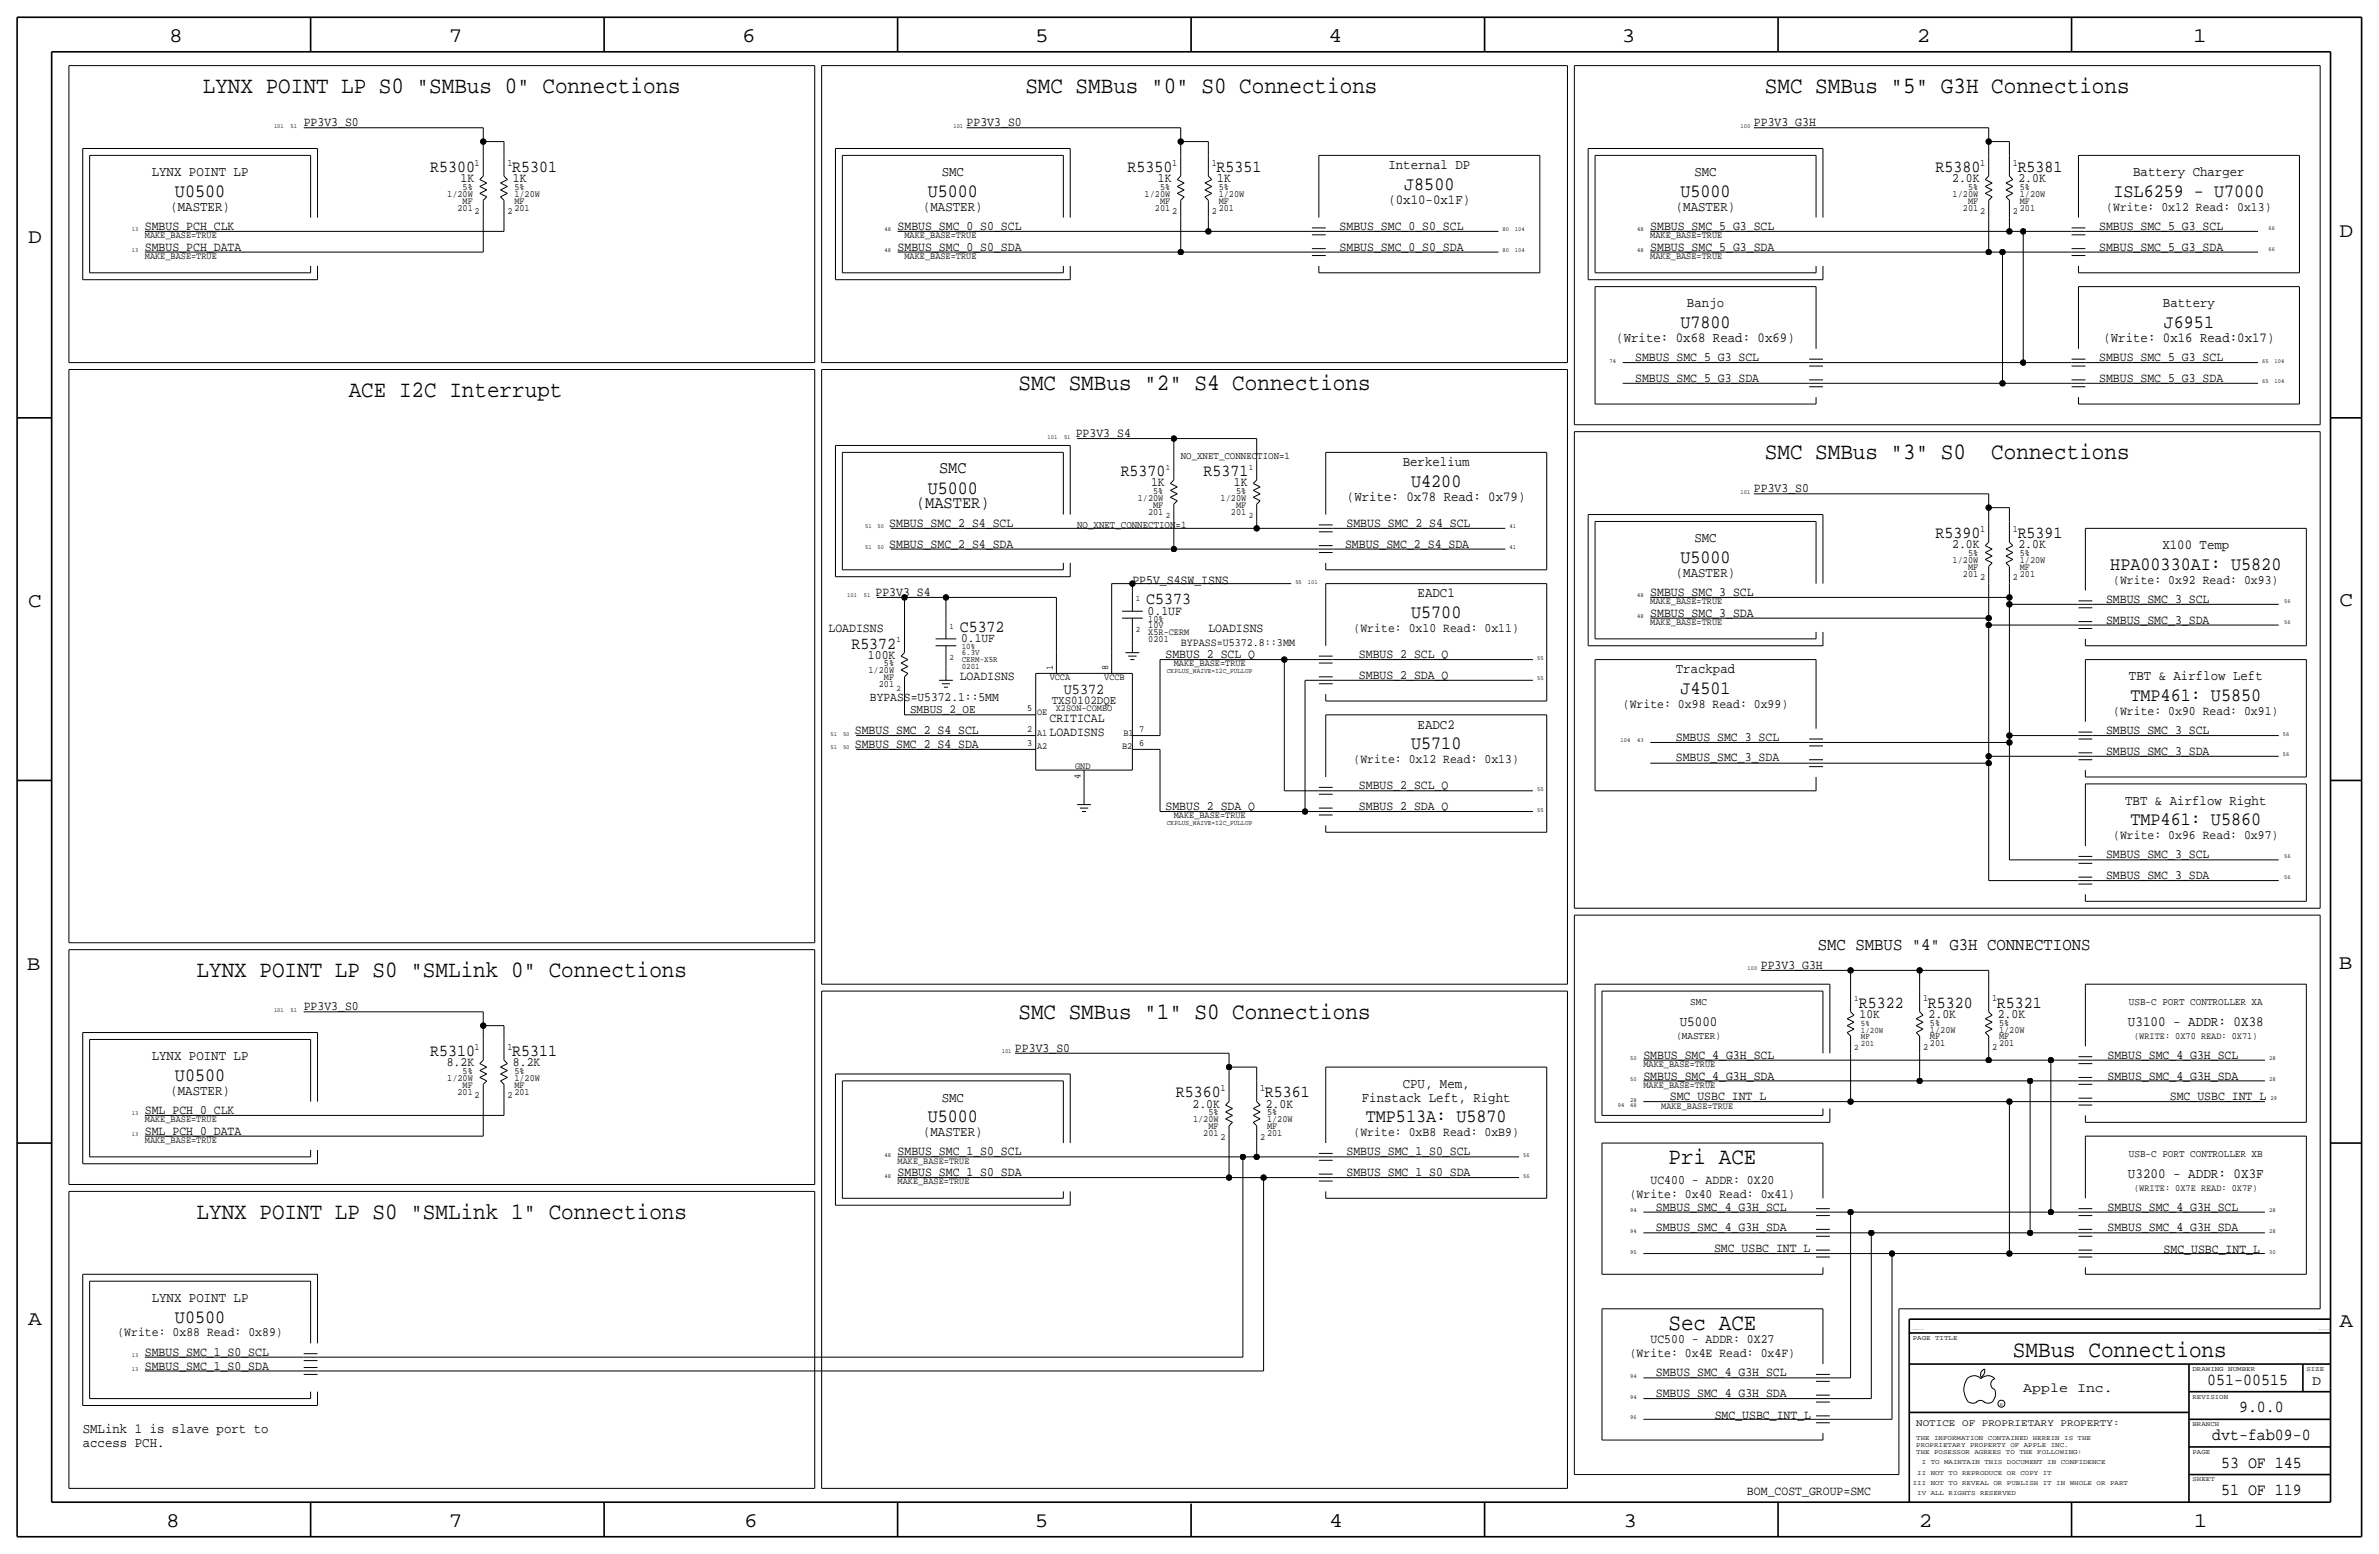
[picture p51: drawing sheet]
<svg xmlns="http://www.w3.org/2000/svg" width="875mm" height="572mm" viewBox="0 0 875 572" stroke-linecap="round" stroke-linejoin="round" font-family="sans-serif">
<defs><g id="words">
<g font-size="8.6">
<text x="74.6" y="34.3">LYNX POINT LP S0 &quot;SMBus 0&quot; Connections</text>
<text x="377.1" y="34.3">SMC SMBus &quot;0&quot; S0 Connections</text>
<text x="649.1" y="34.3">SMC SMBus &quot;5&quot; G3H Connections</text>
<text x="374.6" y="143.5">SMC SMBus &quot;2&quot; S4 Connections</text>
<text x="128.3" y="146.1">ACE I2C Interrupt</text>
<text x="649.1" y="168.9">SMC SMBus &quot;3&quot; S0</text>
<text x="732.4" y="168.9">Connections</text>
<text x="72.3" y="359.4">LYNX POINT LP S0 &quot;SMLink 0&quot; Connections</text>
<text x="374.6" y="374.7">SMC SMBus &quot;1&quot; S0 Connections</text>
<text x="613.7" y="428">Pri ACE</text>
<text x="72.3" y="448.3">LYNX POINT LP S0 &quot;SMLink 1&quot; Connections</text>
<text x="613.7" y="489">Sec ACE</text>
<text x="740.4" y="499.1">SMBus Connections</text>
</g>
<g font-size="7.6">
<text x="62.2" y="15.5">8</text>
<text x="165" y="15.5">7</text>
<text x="273" y="15.5">6</text>
<text x="380.7" y="15.5">5</text>
<text x="488.6" y="15.5">4</text>
<text x="596.6" y="15.5">3</text>
<text x="705.1" y="15.5">2</text>
<text x="806.7" y="15.5">1</text>
<text x="10.4" y="89.4">D</text>
<text x="860.5" y="87.1">D</text>
<text x="10.4" y="223.3">C</text>
<text x="860.5" y="222.8">C</text>
<text x="9.8" y="356.6">B</text>
<text x="860.2" y="356.4">B</text>
<text x="10.4" y="487.4">A</text>
<text x="860.5" y="488.2">A</text>
<text x="61.2" y="561.6">8</text>
<text x="165" y="561.6">7</text>
<text x="273.8" y="561.6">6</text>
<text x="380.7" y="561.6">5</text>
<text x="488.9" y="561.6">4</text>
<text x="597.1" y="561.6">3</text>
<text x="705.8" y="561.6">2</text>
<text x="806.9" y="561.6">1</text>
</g>
<g font-size="6.9">
<text x="516.5" y="69.9">J8500</text>
<text x="64.4" y="72.4">U0500</text>
<text x="341.2" y="72.4">U5000</text>
<text x="618.1" y="72.4">U5000</text>
<text x="777.4" y="72.4">ISL6259 - U7000</text>
<text x="618.1" y="120.7">U7800</text>
<text x="795.9" y="120.7">J6951</text>
<text x="519" y="179.1">U4200</text>
<text x="341.2" y="181.6">U5000</text>
<text x="618.1" y="207">U5000</text>
<text x="776.2" y="209.6">HPA00330AI: U5820</text>
<text x="519" y="227.3">U5700</text>
<text x="618.1" y="255.3">J4501</text>
<text x="783.6" y="257.8">TMP461: U5850</text>
<text x="519" y="275.6">U5710</text>
<text x="783.6" y="303.5">TMP461: U5860</text>
<text x="64.4" y="397.5">U0500</text>
<text x="341.2" y="412.8">U5000</text>
<text x="502.4" y="412.8">TMP513A: U5870</text>
<text x="64.4" y="486.4">U0500</text>
</g>
<text font-size="6.5" x="668.6" y="349.2">SMC SMBUS &quot;4&quot; G3H CONNECTIONS</text>
<g font-size="6.3">
<text x="345.4" y="174">SMC</text>
<text x="337" y="186.7">(MASTER)</text>
</g>
<g font-size="6.2">
<text x="158.2" y="63.2">R5300</text>
<text x="188.4" y="63.2">R5301</text>
<text x="414.7" y="63.2">R5350</text>
<text x="447.5" y="63.2">R5351</text>
<text x="711.9" y="63.2">R5380</text>
<text x="742.1" y="63.2">R5381</text>
<text x="412.2" y="175">R5370</text>
<text x="442.7" y="175">R5371</text>
<text x="711.9" y="197.9">R5390</text>
<text x="742.1" y="197.9">R5391</text>
<text x="421.6" y="222.3">C5373</text>
<text x="353" y="232.4">C5372</text>
<text x="313.1" y="238.5">R5372</text>
<text x="683.7" y="370.6">R5322</text>
<text x="709.1" y="370.6">R5320</text>
<text x="734.5" y="370.6">R5321</text>
<text x="158.2" y="388.4">R5310</text>
<text x="188.4" y="388.4">R5311</text>
<text x="432.5" y="403.6">R5360</text>
<text x="465.3" y="403.6">R5361</text>
<text x="811.9" y="509.3">051-00515</text>
<text x="823.6" y="519.4">9.0.0</text>
<text x="813.7" y="529.6">dvt-fab09-0</text>
<text x="817" y="539.8">53 OF 145</text>
<text x="817" y="549.9">51 OF 119</text>
</g>
<text font-size="5.6" x="391.3" y="255.3">U5372</text>
<g font-size="5.2">
<text x="617.8" y="377.2">U5000</text>
<text x="782.7" y="377.2">U3100 - ADDR: 0X38</text>
<text x="782.7" y="433.1">U3200 - ADDR: 0X3F</text>
</g>
<g font-size="5.1">
<text x="55.8" y="64.8">LYNX POINT LP</text>
<text x="346.4" y="64.8">SMC</text>
<text x="510.7" y="62.2">Internal DP</text>
<text x="623.2" y="64.8">SMC</text>
<text x="784.6" y="64.8">Battery Charger</text>
<text x="62.7" y="77.5">(MASTER)</text>
<text x="339.5" y="77.5">(MASTER)</text>
<text x="510.7" y="74.9">(0x10-0x1F)</text>
<text x="616.4" y="77.5">(MASTER)</text>
<text x="620.5" y="113">Banjo</text>
<text x="795.6" y="113">Battery</text>
<text x="594.5" y="125.7">(Write: 0x68 Read: 0x69)</text>
<text x="773.7" y="125.7">(Write: 0x16 Read:0x17)</text>
<text x="516" y="171.4">Berkelium</text>
<text x="495.4" y="184.2">(Write: 0x78 Read: 0x79)</text>
<text x="623.2" y="199.4">SMC</text>
<text x="795.4" y="201.9">X100 Temp</text>
<text x="616.4" y="212.1">(MASTER)</text>
<text x="521.4" y="219.7">EADC1</text>
<text x="616.4" y="247.7">Trackpad</text>
<text x="783" y="250.2">TBT &amp; Airflow Left</text>
<text x="521.4" y="268">EADC2</text>
<text x="781.7" y="295.9">TBT &amp; Airflow Right</text>
<text x="55.8" y="389.9">LYNX POINT LP</text>
<text x="516" y="400">CPU, Mem,</text>
<text x="62.7" y="402.6">(MASTER)</text>
<text x="346.4" y="405.1">SMC</text>
<text x="500.9" y="405.1">Finstack Left, Right</text>
<text x="339.5" y="417.8">(MASTER)</text>
<text x="55.8" y="478.8">LYNX POINT LP</text>
<text x="30.4" y="527">SMLink 1 is slave port to</text>
<text x="30.4" y="532.1">access PCH.</text>
</g>
<g font-size="5">
<text x="850.5" y="509.3">D</text>
<text x="744.2" y="511.8">Apple Inc.</text>
</g>
<g font-size="4.7">
<text x="111.7" y="46.5">PP3V3_S0</text>
<text x="355.5" y="46.5">PP3V3_S0</text>
<text x="645.1" y="46.5">PP3V3_G3H</text>
<text x="169.4" y="67.1">1K</text>
<text x="188.7" y="67.1">1K</text>
<text x="425.9" y="67.1">1K</text>
<text x="447.8" y="67.1">1K</text>
<text x="718" y="67.1">2.0K</text>
<text x="742.4" y="67.1">2.0K</text>
<text x="774.7" y="77.5">(Write: 0x12 Read: 0x13)</text>
<text x="53.3" y="84.6">SMBUS_PCH_CLK</text>
<text x="330.1" y="84.6">SMBUS_SMC_0_S0_SCL</text>
<text x="492.7" y="84.6">SMBUS_SMC_0_S0_SCL</text>
<text x="607" y="84.6">SMBUS_SMC_5_G3_SCL</text>
<text x="772.1" y="84.6">SMBUS_SMC_5_G3_SCL</text>
<text x="53.3" y="92.2">SMBUS_PCH_DATA</text>
<text x="330.1" y="92.2">SMBUS_SMC_0_S0_SDA</text>
<text x="492.7" y="92.2">SMBUS_SMC_0_S0_SDA</text>
<text x="607" y="92.2">SMBUS_SMC_5_G3_SDA</text>
<text x="772.1" y="92.2">SMBUS_SMC_5_G3_SDA</text>
<text x="601.4" y="132.8">SMBUS_SMC_5_G3_SCL</text>
<text x="772.1" y="132.8">SMBUS_SMC_5_G3_SCL</text>
<text x="601.4" y="140.5">SMBUS_SMC_5_G3_SDA</text>
<text x="772.1" y="140.5">SMBUS_SMC_5_G3_SDA</text>
<text x="395.7" y="160.8">PP3V3_S4</text>
<text x="423.4" y="178.8">1K</text>
<text x="453.9" y="178.8">1K</text>
<text x="645.1" y="181.1">PP3V3_S0</text>
<text x="327.1" y="193.8">SMBUS_SMC_2_S4_SCL</text>
<text x="495.2" y="193.8">SMBUS_SMC_2_S4_SCL</text>
<text x="327.1" y="201.4">SMBUS_SMC_2_S4_SDA</text>
<text x="494.7" y="201.4">SMBUS_SMC_2_S4_SDA</text>
<text x="718" y="201.7">2.0K</text>
<text x="742.4" y="201.7">2.0K</text>
<text x="416.5" y="214.6">PP5V_S4SW_ISNS</text>
<text x="777.3" y="214.6">(Write: 0x92 Read: 0x93)</text>
<text x="322" y="219.2">PP3V3_S4</text>
<text x="607" y="219.2">SMBUS_SMC_3_SCL</text>
<text x="774.6" y="221.7">SMBUS_SMC_3_SCL</text>
<text x="422.1" y="226.1">0.1UF</text>
<text x="607" y="226.8">SMBUS_SMC_3_SDA</text>
<text x="304.7" y="232.4">LOADISNS</text>
<text x="444.4" y="232.4">LOADISNS</text>
<text x="497.9" y="232.4">(Write: 0x10 Read: 0x11)</text>
<text x="774.6" y="229.4">SMBUS_SMC_3_SDA</text>
<text x="353.5" y="236.2">0.1UF</text>
<text x="319.2" y="242.3">100K</text>
<text x="428.7" y="242.1">SMBUS_2_SCL_Q</text>
<text x="499.8" y="242.1">SMBUS_2_SCL_Q</text>
<text x="353" y="250.2">LOADISNS</text>
<text x="499.8" y="249.7">SMBUS_2_SDA_Q</text>
<text x="320" y="257.8">BYPASS=U5372.1::5MM</text>
<text x="596.9" y="260.4">(Write: 0x98 Read: 0x99)</text>
<text x="777.3" y="262.9">(Write: 0x90 Read: 0x91)</text>
<text x="386" y="265.4">CRITICAL</text>
<text x="314.4" y="275.1">SMBUS_SMC_2_S4_SDA</text>
<text x="314.4" y="270">SMBUS_SMC_2_S4_SCL</text>
<text x="386" y="270.5">LOADISNS</text>
<text x="616.4" y="272.5">SMBUS_SMC_3_SCL</text>
<text x="774.6" y="270">SMBUS_SMC_3_SCL</text>
<text x="497.9" y="280.7">(Write: 0x12 Read: 0x13)</text>
<text x="616.4" y="279.9">SMBUS_SMC_3_SDA</text>
<text x="774.6" y="277.6">SMBUS_SMC_3_SDA</text>
<text x="499.8" y="290.3">SMBUS_2_SCL_Q</text>
<text x="428.7" y="297.9">SMBUS_2_SDA_Q</text>
<text x="499.8" y="297.9">SMBUS_2_SDA_Q</text>
<text x="777.3" y="308.6">(Write: 0x96 Read: 0x97)</text>
<text x="774.6" y="315.7">SMBUS_SMC_3_SCL</text>
<text x="774.6" y="323.3">SMBUS_SMC_3_SDA</text>
<text x="647.6" y="356.4">PP3V3_G3H</text>
<text x="111.7" y="371.6">PP3V3_S0</text>
<text x="684" y="374.4">10K</text>
<text x="709.4" y="374.4">2.0K</text>
<text x="734.8" y="374.4">2.0K</text>
<text x="373.3" y="386.8">PP3V3_S0</text>
<text x="604.5" y="389.4">SMBUS_SMC_4_G3H_SCL</text>
<text x="775.2" y="389.4">SMBUS_SMC_4_G3H_SCL</text>
<text x="164.3" y="392.2">8.2K</text>
<text x="188.7" y="392.2">8.2K</text>
<text x="604.5" y="397">SMBUS_SMC_4_G3H_SDA</text>
<text x="775.2" y="397">SMBUS_SMC_4_G3H_SDA</text>
<text x="438.6" y="407.4">2.0K</text>
<text x="465.5" y="407.4">2.0K</text>
<text x="614.2" y="404.6">SMC_USBC_INT_L</text>
<text x="798.1" y="404.6">SMC_USBC_INT_L</text>
<text x="53.3" y="409.7">SML_PCH_0_CLK</text>
<text x="53.3" y="417.3">SML_PCH_0_DATA</text>
<text x="497.9" y="417.8">(Write: 0xB8 Read: 0xB9)</text>
<text x="330.1" y="424.9">SMBUS_SMC_1_S0_SCL</text>
<text x="495.2" y="424.9">SMBUS_SMC_1_S0_SCL</text>
<text x="330.1" y="432.6">SMBUS_SMC_1_S0_SDA</text>
<text x="495.2" y="432.6">SMBUS_SMC_1_S0_SDA</text>
<text x="607.1" y="435.6">UC400 - ADDR: 0X20</text>
<text x="599.5" y="440.7">(Write: 0x40 Read: 0x41)</text>
<text x="609" y="445.3">SMBUS_SMC_4_G3H_SCL</text>
<text x="775.2" y="445.3">SMBUS_SMC_4_G3H_SCL</text>
<text x="609" y="452.9">SMBUS_SMC_4_G3H_SDA</text>
<text x="775.2" y="452.9">SMBUS_SMC_4_G3H_SDA</text>
<text x="630.5" y="460.5">SMC_USBC_INT_L</text>
<text x="795.8" y="460.8">SMC_USBC_INT_L</text>
<text x="43.2" y="491.5">(Write: 0x88 Read: 0x89)</text>
<text x="607.1" y="494">UC500 - ADDR: 0X27</text>
<text x="53.3" y="498.6">SMBUS_SMC_1_S0_SCL</text>
<text x="53.3" y="503.7">SMBUS_SMC_1_S0_SDA</text>
<text x="599.5" y="499.1">(Write: 0x4E Read: 0x4F)</text>
<text x="609" y="506.2">SMBUS_SMC_4_G3H_SCL</text>
<text x="609" y="513.8">SMBUS_SMC_4_G3H_SDA</text>
<text x="630.7" y="521.7">SMC_USBC_INT_L</text>
<text x="642.6" y="549.9">BOM_COST_GROUP=SMC</text>
</g>
<text font-size="4.5" x="334.7" y="262.4">SMBUS_2_OE</text>
<text font-size="4.4" x="386.9" y="259.1">TXS0102DQE</text>
<text font-size="4.1" x="434.3" y="237.5">BYPASS=U5372.8::3MM</text>
<g font-size="3.8">
<text x="434.3" y="168.9">NO_XNET_CONNECTION=1</text>
<text x="396.2" y="194.3">NO_XNET_CONNECTION=1</text>
<text x="621.7" y="369.6">SMC</text>
<text x="783" y="369.6">USB-C PORT CONTROLLER XA</text>
<text x="616.6" y="382.3">(MASTER)</text>
<text x="783" y="425.5">USB-C PORT CONTROLLER XB</text>
</g>
<text font-size="3.7" x="704.8" y="524.5">NOTICE OF PROPRIETARY PROPERTY:</text>
<g font-size="3.5">
<text x="174.6" y="61">1</text>
<text x="186.6" y="61">1</text>
<text x="431.1" y="61">1</text>
<text x="445.7" y="61">1</text>
<text x="728.3" y="61">1</text>
<text x="740.4" y="61">1</text>
<text x="170.2" y="69.9">5%</text>
<text x="189.2" y="69.8">5%</text>
<text x="426.7" y="69.9">5%</text>
<text x="448.3" y="69.9">5%</text>
<text x="723.9" y="69.9">5%</text>
<text x="742.9" y="69.9">5%</text>
<text x="164.5" y="72.4">1/20W</text>
<text x="168.3" y="77.5">201</text>
<text x="170.2" y="74.9">MF</text>
<text x="189.2" y="72.4">1/20W</text>
<text x="189.2" y="77.5">201</text>
<text x="189.2" y="74.9">MF</text>
<text x="421" y="72.4">1/20W</text>
<text x="424.8" y="77.5">201</text>
<text x="426.7" y="74.9">MF</text>
<text x="448.3" y="74.9">MF</text>
<text x="448.3" y="72.4">1/20W</text>
<text x="448.3" y="77.5">201</text>
<text x="718.2" y="72.4">1/20W</text>
<text x="722" y="77.5">201</text>
<text x="723.9" y="74.9">MF</text>
<text x="742.9" y="77.5">201</text>
<text x="742.9" y="74.9">MF</text>
<text x="742.9" y="72.4">1/20W</text>
<text x="174.6" y="78.7">2</text>
<text x="186.6" y="78.7">2</text>
<text x="431.1" y="78.7">2</text>
<text x="445.7" y="78.7">2</text>
<text x="728.3" y="78.7">2</text>
<text x="740.4" y="78.7">2</text>
<text x="53.3" y="87.6">MAKE_BASE=TRUE</text>
<text x="332.7" y="87.6">MAKE_BASE=TRUE</text>
<text x="607" y="87.6">MAKE_BASE=TRUE</text>
<text x="53.3" y="95.3">MAKE_BASE=TRUE</text>
<text x="332.7" y="95.3">MAKE_BASE=TRUE</text>
<text x="607" y="95.2">MAKE_BASE=TRUE</text>
<text x="418.5" y="184.1">1/20W</text>
<text x="424.2" y="181.6">5%</text>
<text x="449" y="184.1">1/20W</text>
<text x="454.6" y="181.6">5%</text>
<text x="422.3" y="189.2">201</text>
<text x="424.2" y="186.7">MF</text>
<text x="452.7" y="189.2">201</text>
<text x="454.6" y="186.7">MF</text>
<text x="728.3" y="195.6">1</text>
<text x="740.4" y="195.6">1</text>
<text x="718.2" y="207">1/20W</text>
<text x="723.9" y="204.5">5%</text>
<text x="723.9" y="209.6">MF</text>
<text x="742.9" y="207">1/20W</text>
<text x="742.9" y="204.5">5%</text>
<text x="742.9" y="209.6">MF</text>
<text x="722" y="212.1">201</text>
<text x="728.3" y="213.4">2</text>
<text x="740.4" y="213.4">2</text>
<text x="742.9" y="212.1">201</text>
<text x="607" y="222.3">MAKE_BASE=TRUE</text>
<text x="422.4" y="228.6">10%</text>
<text x="422.4" y="233.4">X5R-CERM</text>
<text x="422.4" y="230.9">10V</text>
<text x="607" y="229.9">MAKE_BASE=TRUE</text>
<text x="422.4" y="236">0201</text>
<text x="325.1" y="245.1">5%</text>
<text x="431.7" y="245.1">MAKE_BASE=TRUE</text>
<text x="319.4" y="247.6">1/20W</text>
<text x="325.1" y="250.2">MF</text>
<text x="386.1" y="250.2">VCCA</text>
<text x="387.3" y="246.4" transform="rotate(-90 387.3 246.4)">1</text>
<text x="406.2" y="250.2">VCCB</text>
<text x="407.6" y="246.4" transform="rotate(-90 407.6 246.4)">8</text>
<text x="323.2" y="252.7">201</text>
<text x="377.8" y="261.6">5</text>
<text x="381.5" y="262.9">OE</text>
<text x="388.3" y="261.6">X2SON-COMBO</text>
<text x="377.8" y="269.2">2</text>
<text x="419" y="269.2">7</text>
<text x="377.8" y="274.3">3</text>
<text x="381.5" y="270.5">A1</text>
<text x="381.5" y="275.6">A2</text>
<text x="412.7" y="275.6">B2</text>
<text x="413.2" y="270.5">B1</text>
<text x="419" y="274.3">6</text>
<text x="395.4" y="282.7">GND</text>
<text x="397.5" y="286.4" transform="rotate(-90 397.5 286.4)">4</text>
<text x="431.7" y="301">MAKE_BASE=TRUE</text>
<text x="707.3" y="368.3">1</text>
<text x="732.7" y="368.3">1</text>
<text x="709.9" y="377.2">5%</text>
<text x="735.3" y="377.2">5%</text>
<text x="709.9" y="379.7">1/20W</text>
<text x="709.9" y="382.3">MF</text>
<text x="735.3" y="379.7">1/20W</text>
<text x="735.3" y="382.3">MF</text>
<text x="785" y="382.3">(WRITE: 0X70 READ: 0X71)</text>
<text x="174.6" y="386.1">1</text>
<text x="186.6" y="386.1">1</text>
<text x="707.3" y="386.1">2</text>
<text x="709.9" y="384.8">201</text>
<text x="732.7" y="386.1">2</text>
<text x="735.3" y="384.8">201</text>
<text x="170.2" y="395">5%</text>
<text x="189.2" y="395">5%</text>
<text x="604.5" y="392.4">MAKE_BASE=TRUE</text>
<text x="164.5" y="397.5">1/20W</text>
<text x="170.2" y="400">MF</text>
<text x="189.2" y="397.5">1/20W</text>
<text x="189.2" y="400.1">MF</text>
<text x="448.9" y="401.3">1</text>
<text x="463.5" y="401.3">1</text>
<text x="604.5" y="400.1">MAKE_BASE=TRUE</text>
<text x="168.3" y="402.6">201</text>
<text x="174.6" y="403.9">2</text>
<text x="186.6" y="403.9">2</text>
<text x="189.2" y="402.6">201</text>
<text x="611" y="407.7">MAKE_BASE=TRUE</text>
<text x="53.3" y="412.8">MAKE_BASE=TRUE</text>
<text x="438.8" y="412.8">1/20W</text>
<text x="444.5" y="410.2">5%</text>
<text x="466" y="412.8">1/20W</text>
<text x="466" y="410.2">5%</text>
<text x="442.6" y="417.8">201</text>
<text x="444.5" y="415.3">MF</text>
<text x="448.9" y="419.1">2</text>
<text x="463.5" y="419.1">2</text>
<text x="466" y="415.3">MF</text>
<text x="466" y="417.8">201</text>
<text x="53.3" y="420.4">MAKE_BASE=TRUE</text>
<text x="330.1" y="428">MAKE_BASE=TRUE</text>
<text x="330.1" y="435.6">MAKE_BASE=TRUE</text>
<text x="785" y="438.1">(WRITE: 0X7E READ: 0X7F)</text>
</g>
<g font-size="3.1">
<text x="428.8" y="172.7">1</text>
<text x="459.3" y="172.7">1</text>
<text x="428.8" y="190.5">2</text>
<text x="459.3" y="190.5">2</text>
<text x="417.8" y="221">1</text>
<text x="349.2" y="231.1">1</text>
<text x="417.8" y="232.4">2</text>
<text x="329.8" y="236.2">1</text>
<text x="353.8" y="238.8">10%</text>
<text x="349.2" y="242.6">2</text>
<text x="353.8" y="241">6.3V</text>
<text x="353.8" y="243.6">CERM-X5R</text>
<text x="353.8" y="246.1">0201</text>
<text x="329.8" y="254">2</text>
<text x="681.9" y="368.3">1</text>
<text x="684.5" y="377.2">5%</text>
<text x="684.5" y="379.7">1/20W</text>
<text x="684.5" y="382.3">MF</text>
<text x="681.9" y="386.1">2</text>
<text x="684.5" y="384.8">201</text>
</g>
<g font-size="2.6">
<text x="429.2" y="247.7">CKPLUS_WAIVE=I2C_PULLUP</text>
<text x="429.2" y="303.5">CKPLUS_WAIVE=I2C_PULLUP</text>
</g>
<g font-size="2.5">
<text x="703.5" y="492.8">PAGE TITLE</text>
<text x="806.4" y="504.2">DRAWING NUMBER</text>
<text x="848.3" y="504.2">SIZE</text>
<text x="806.4" y="514.4">REVISION</text>
<text x="806.4" y="524.5">BRANCH</text>
<text x="704.8" y="532.1">PROPRIETARY PROPERTY OF APPLE INC.</text>
<text x="704.8" y="529.6">THE INFORMATION CONTAINED HEREIN IS THE</text>
<text x="704.8" y="534.7">THE POSESSOR AGREES TO THE FOLLOWING:</text>
<text x="706.8" y="538.5">I TO MAINTAIN THIS DOCUMENT IN CONFIDENCE</text>
<text x="806.4" y="534.7">PAGE</text>
<text x="705.2" y="542.3">II NOT TO REPRODUCE OR COPY IT</text>
<text x="806.4" y="544.8">SHEET</text>
<text x="703.5" y="546.1">III NOT TO REVEAL OR PUBLISH IT IN WHOLE OR PART</text>
<text x="705.2" y="549.9">IV ALL RIGHTS RESERVED</text>
</g>
<g font-size="2.3">
<text x="100.8" y="47">101</text>
<text x="106.9" y="47">51</text>
<text x="350.7" y="47">101</text>
<text x="640.2" y="47">100</text>
<text x="48.5" y="85.1">13</text>
<text x="325.3" y="85.1">48</text>
<text x="552.7" y="85.1">80</text>
<text x="557.2" y="85.1">104</text>
<text x="602.2" y="85.1">48</text>
<text x="834.4" y="84.6">66</text>
<text x="48.5" y="92.7">13</text>
<text x="325.3" y="92.7">48</text>
<text x="552.7" y="92.7">80</text>
<text x="557.2" y="92.7">104</text>
<text x="602.2" y="92.7">48</text>
<text x="834.4" y="92.2">66</text>
<text x="592" y="133.4">74</text>
<text x="832.1" y="133.4">65</text>
<text x="836.6" y="133.4">104</text>
<text x="832.1" y="141">65</text>
<text x="836.6" y="141">104</text>
<text x="385.3" y="161.3">101</text>
<text x="391.4" y="161.3">51</text>
<text x="640.2" y="181.6">101</text>
<text x="318.2" y="194.3">51</text>
<text x="322.8" y="194.3">50</text>
<text x="555.2" y="194.3">41</text>
<text x="318.2" y="201.9">51</text>
<text x="322.8" y="201.9">50</text>
<text x="555.2" y="201.9">41</text>
<text x="476.5" y="214.6">55</text>
<text x="481" y="214.6">101</text>
<text x="311.6" y="219.7">101</text>
<text x="317.7" y="219.7">51</text>
<text x="602.2" y="219.7">48</text>
<text x="840.2" y="221.7">56</text>
<text x="602.2" y="227.3">48</text>
<text x="840.2" y="229.4">56</text>
<text x="565.4" y="242.6">55</text>
<text x="565.4" y="250.2">55</text>
<text x="305.5" y="275.6">51</text>
<text x="305.5" y="270.5">51</text>
<text x="310.1" y="275.6">50</text>
<text x="310.1" y="270.5">50</text>
<text x="596.1" y="273.1">104</text>
<text x="602.2" y="273.1">43</text>
<text x="839.7" y="270.5">56</text>
<text x="839.7" y="278.1">56</text>
<text x="565.4" y="290.8">55</text>
<text x="565.4" y="298.5">55</text>
<text x="840.2" y="315.7">56</text>
<text x="840.2" y="323.3">56</text>
<text x="642.8" y="356.9">100</text>
<text x="100.8" y="372.1">101</text>
<text x="106.9" y="372.1">51</text>
<text x="368.5" y="387.4">101</text>
<text x="599.6" y="389.9">50</text>
<text x="834.6" y="389.9">28</text>
<text x="599.6" y="397.5">50</text>
<text x="834.6" y="397.5">28</text>
<text x="595.1" y="407">94</text>
<text x="599.6" y="407">48</text>
<text x="599.6" y="405.1">28</text>
<text x="835.1" y="404.6">29</text>
<text x="48.5" y="410.2">13</text>
<text x="48.5" y="417.8">13</text>
<text x="325.3" y="425.5">48</text>
<text x="560.3" y="425.5">56</text>
<text x="325.3" y="433.1">48</text>
<text x="560.3" y="433.1">56</text>
<text x="599.6" y="445.8">94</text>
<text x="834.6" y="445.8">28</text>
<text x="599.6" y="453.4">94</text>
<text x="834.6" y="453.4">28</text>
<text x="599.6" y="461">95</text>
<text x="834.6" y="461">30</text>
<text x="48.5" y="499.1">13</text>
<text x="48.5" y="504.2">13</text>
<text x="599.6" y="506.7">94</text>
<text x="599.6" y="514.4">94</text>
<text x="599.6" y="522">96</text>
</g>
<text font-size="1.8" x="735.5" y="516.9">R</text>
<g font-size=".4">
<text x="703.5" y="488.9">SYNC_MASTER=J79_JACK</text>
<text x="852.9" y="488.9">SYNC_DATE=03/31/2016</text>
</g>
</g></defs>
<g fill="none" stroke="#000" stroke-width=".37">
<path d="M25.3 24.1v109.3zM25.3 24.1h274.4zM299.7 24.1v109.3zM302.2 24.1h274.3zM302.2 24.1v109.3zM576.5 24.1v109.3zM579.1 24.1h274.3zM579.1 24.1v132.1zM853.4 24.1v132.1zM30.4 54.6v48.3zM30.4 54.6h86.4zM33 57.2h81.2z"/>
<path d="M33 57.2v43.1zM111.7 47h66zM114.2 57.2v22.8zM116.8 54.6v25.4zM177.7 47v5.1zM177.7 52.1v5zM177.7 57.1v7.7zM177.7 52.1h7.7zM185.4 52.1v5.1zM185.4 57.1v7.7zM307.3 54.6h86.3zM307.3 54.6v48.3z"/>
<path d="M309.8 57.2v43.1zM309.8 57.2h81.3zM355.5 47h78.8zM391.1 57.2v22.8zM393.6 54.6v25.4zM434.3 52.1h10.1zM434.3 47v5.1zM434.3 52.1v5zM434.3 57.1v7.7zM444.4 52.1v5.1zM444.4 57.1v7.7zM485.1 57.2v22.8z"/>
<path d="M485.1 57.2h81.3zM566.4 57.2v43.1zM584.1 54.6v48.3zM584.1 54.6h86.4zM586.7 57.2v43.1zM586.7 57.2h81.3zM645.1 47h86.4zM668 57.2v22.8zM670.5 54.6v25.4zM731.5 52.1h7.6zM731.5 47v5.1zM731.5 52.1v5z"/>
<path d="M731.5 57.1v7.7zM739.1 52.1v5.1zM739.1 57.1v7.7zM764.5 57.2v22.8zM764.5 57.2h81.3zM845.8 57.2v43.1zM176.5 71.1l2.5-1.2zM176.5 68.6l2.5-1.3zM176.5 66l1.2-1.2zM176.5 66l2.5 1.3zM176.5 71.1l2.5 1.3zM176.5 68.6l2.5 1.3z"/>
<path d="M177.7 73.7v6.3zM179 72.4l-1.3 1.3zM184.1 72.4l1.3 1.3zM184.1 69.9l2.5 1.2zM184.1 67.3l2.5 1.3zM184.1 67.3l2.5-1.3zM184.1 72.4l2.5-1.3zM184.1 69.9l2.5-1.3zM185.4 73.7v6.3zM185.4 64.8l1.2 1.2zM433 71.1l2.6-1.2zM433 68.6l2.6-1.3z"/>
<path d="M433 66l1.3-1.2zM433 66l2.6 1.3zM433 71.1l2.6 1.3zM433 68.6l2.6 1.3zM434.3 73.7v6.3zM435.6 72.4l-1.3 1.3zM443.2 72.4l1.2 1.3zM443.2 69.9l2.5 1.2zM443.2 67.3l2.5 1.3zM443.2 67.3l2.5-1.3zM443.2 72.4l2.5-1.3zM443.2 69.9l2.5-1.3z"/>
<path d="M444.4 73.7v6.3zM444.4 64.8l1.3 1.2zM730.2 71.1l2.5-1.2zM730.2 68.6l2.5-1.3zM730.2 66l1.3-1.2zM730.2 66l2.5 1.3zM730.2 71.1l2.5 1.3zM730.2 68.6l2.5 1.3zM731.5 73.7l1.2-1.3zM731.5 73.7v6.3zM737.8 67.3l2.6-1.3zM737.8 72.4l2.6-1.3z"/>
<path d="M737.8 69.9l2.6-1.3zM737.8 72.4l1.3 1.3zM737.8 69.9l2.6 1.2zM737.8 67.3l2.6 1.3zM739.1 73.7v6.3zM739.1 64.8l1.3 1.2zM53.3 92.7h124.4zM53.3 85.1h132.1zM114.2 97.8v2.5zM116.8 97.8v5.1zM177.7 80v12.7zM185.4 80v5.1z"/>
<path d="M330.1 85.1h114.3zM330.1 92.7h104.2zM391.1 97.8v2.5zM393.6 97.8v5.1zM434.3 80v12.7zM434.3 92.7h48.2zM444.4 85.1h38.1zM444.4 80v5.1zM482.5 86.4h5.1zM482.5 85.1h5.1zM482.5 83.8h5.1zM482.5 94h5.1z"/>
<path d="M482.5 92.7h5.1zM482.5 91.4h5.1zM485.1 97.8v2.5zM487.6 85.1h63.5zM487.6 92.7h63.5zM607 92.7h124.5zM607 85.1h132.1zM668 97.8v2.5zM670.5 97.8v5.1zM731.5 92.7h5zM731.5 80v12.7zM736.5 92.7v48.3z"/>
<path d="M736.5 92.7h25.4zM739.1 85.1h5.1zM739.1 80v5.1zM744.2 85.1v48.2zM744.2 85.1h17.7zM761.9 94h5.1zM761.9 92.7h5.1zM761.9 91.4h5.1zM761.9 86.4h5.1zM761.9 85.1h5.1zM761.9 83.8h5.1zM764.5 97.8v2.5z"/>
<path d="M767 85.1h63.5zM767 92.7h63.5zM30.4 102.9h86.4zM33 100.3h81.2zM307.3 102.9h86.3zM309.8 100.3h81.3zM485.1 100.3h81.3zM584.1 102.9h86.4zM586.7 100.3h81.3zM586.7 105.4v43.2zM586.7 105.4h81.3zM668 105.4v22.9z"/>
<path d="M764.5 105.4v22.9zM764.5 100.3h81.3zM764.5 105.4h81.3zM845.8 105.4v43.2zM25.3 133.4h274.4zM25.3 135.9h274.4zM25.3 135.9v210.8zM299.7 135.9v210.8zM302.2 135.9h274.3zM302.2 135.9v226zM302.2 133.4h274.3zM576.5 135.9v226.1z"/>
<path d="M596.8 133.4h68.6zM665.4 139.7h5.1zM665.4 134.6h5.1zM665.4 133.4h5.1zM665.4 132.1h5.1zM670.5 133.4h73.7zM744.2 133.4h17.7zM761.9 139.7h5.1zM761.9 134.6h5.1zM761.9 133.4h5.1zM761.9 132.1h5.1zM767 133.4h63.5z"/>
<path d="M579.1 158.8h274.3zM579.1 158.8v175.2zM579.1 156.2h274.3zM586.7 148.6h81.3zM596.8 141h68.6zM665.4 142.2h5.1zM665.4 141h5.1zM668 146v2.6zM670.5 141h66zM736.5 141h25.4zM761.9 142.2h5.1zM761.9 141h5.1z"/>
<path d="M764.5 148.6h81.3zM764.5 146v2.6zM767 141h63.5zM853.4 158.8v175.2zM307.3 163.8h86.3zM307.3 163.8v48.3zM309.8 166.4v43.1zM309.8 166.4h81.3zM391.1 166.4v22.8zM393.6 163.8v25.4zM396.2 161.3h35.5zM430.5 177.8l2.5 1.3z"/>
<path d="M431.7 161.3v7.6zM431.7 168.9v7.6zM431.7 161.3h30.5zM431.7 176.5l-1.2 1.3zM461 177.8l1.2-1.3zM461 177.8l2.5 1.3zM462.2 161.3v7.6zM462.2 168.9v7.6zM487.6 166.4v22.8zM487.6 166.4h81.3zM568.9 166.4v43.2zM327.6 194.3h134.6z"/>
<path d="M430.5 182.9l2.5 1.3zM430.5 180.3l2.5 1.3zM430.5 182.9l2.5-1.3zM430.5 180.3l2.5-1.2zM431.7 191.8v10.1zM431.7 185.4v6.4zM433 184.2l-1.3 1.2zM461 182.9l2.5-1.3zM461 180.3l2.5-1.2zM461 182.9l2.5 1.3zM461 180.3l2.5 1.3zM462.2 191.8v2.5z"/>
<path d="M462.2 185.4v6.4zM462.2 194.3h22.9zM463.5 184.2l-1.3 1.2zM485.1 195.6h5.1zM485.1 194.3h5.1zM485.1 193h5.1zM490.2 194.3h63.5zM584.1 189.2v48.3zM584.1 189.2h86.4zM586.7 191.8v43.1zM586.7 191.8h81.3zM645.1 181.6h86.4z"/>
<path d="M668 191.8v22.8zM670.5 189.2v25.4zM731.5 186.7h7.6zM731.5 181.6v5.1zM731.5 186.7v5.1zM731.5 191.8v7.6zM739.1 186.7v5.1zM739.1 191.8v7.6zM739.1 199.4l1.3 1.3zM767 194.3h81.3zM767 194.3v22.9zM848.3 194.3v43.2z"/>
<path d="M307.3 212.1h86.3zM309.8 209.6h81.3zM322.5 219.7h10.2zM327.6 201.9h104.1zM332.7 219.7h15.2zM332.7 219.7v12.7zM347.9 219.7v7.6zM347.9 219.7h40.7zM388.6 219.7v20.3zM391.1 207v2.6zM393.6 207v5.1zM408.9 214.6v25.4z"/>
<path d="M408.9 214.6h7.6zM416.5 214.6v2.6zM416.5 214.6h58.4zM416.5 217.2v7.6zM431.7 201.9h53.4zM485.1 203.2h5.1zM485.1 201.9h5.1zM485.1 200.7h5.1zM487.6 214.6v22.9zM487.6 209.6h81.3zM487.6 207v2.6zM487.6 214.6h81.3z"/>
<path d="M490.2 201.9h63.5zM568.9 214.6v43.2zM607 219.7h132.1zM730.2 205.7l2.5-1.2zM730.2 203.2l2.5-1.3zM730.2 200.7l1.3-1.3zM730.2 200.7l2.5 1.2zM730.2 205.7l2.5 1.3zM730.2 203.2l2.5 1.3zM731.5 214.6v12.7zM731.5 208.3v6.3zM732.7 207l-1.2 1.3z"/>
<path d="M737.8 201.9l2.6-1.2zM737.8 207l2.6-1.3zM737.8 204.5l2.6-1.3zM737.8 207l1.3 1.3zM737.8 204.5l2.6 1.2zM737.8 201.9l2.6 1.3zM739.1 219.7v2.6zM739.1 214.6v5.1zM739.1 208.3v6.3zM332.7 232.4v7.6zM344.1 235h7.6zM344.1 237.5h7.6z"/>
<path d="M347.9 227.3v7.7zM347.9 237.5v7.6zM412.7 224.8h7.6zM412.7 227.3h7.6zM416.5 235v2.5zM416.5 237.5v2.5zM416.5 227.3v7.7zM584.1 237.5h86.4zM586.7 235h81.3zM607 227.3h124.5zM668 232.4v2.6zM670.5 232.4v5.1z"/>
<path d="M731.5 229.9v48.2zM731.5 229.9h33zM731.5 227.3v2.6zM739.1 222.2v48.3zM739.1 222.3h25.4zM764.5 231.1h5.1zM764.5 229.9h5.1zM764.5 228.6h5.1zM764.5 223.5h5.1zM764.5 222.3h5.1zM764.5 221h5.1zM767 237.5h81.3z"/>
<path d="M767 235v2.5zM769.6 229.9h68.5zM769.6 222.3h68.5zM331.4 241.3l1.3-1.3zM331.4 241.3l2.6 1.3zM331.4 246.4l2.6 1.3zM331.4 243.8l2.6 1.3zM331.4 246.4l2.6-1.3zM331.4 243.8l2.6-1.2zM332.7 255.3v7.6zM332.7 248.9v6.4zM334 247.7l-1.3 1.2z"/>
<path d="M345.4 250.2h5.1zM346.4 251.5h3.1zM347.2 252.7h1.5zM347.9 245.1v2.5zM347.9 247.7v2.5zM380.9 247.7v35.5zM380.9 247.7h35.6zM388.6 240v7.7zM408.9 240v7.7zM414 240h5zM415 241.3h3zM415.7 242.6h1.6z"/>
<path d="M416.5 247.7v35.5zM426.7 242.6v27.9zM426.7 242.6h45.7zM472.4 242.6h12.7zM472.4 242.6v48.2zM480 250.2v48.3zM480 250.2h5.1zM485.1 251.5h5.1zM485.1 250.2h5.1zM485.1 248.9h5.1zM485.1 243.8h5.1zM485.1 242.6h5.1z"/>
<path d="M485.1 241.3h5.1zM487.6 257.8h81.3zM487.6 255.3v2.5zM490.2 250.2h73.6zM490.2 242.6h73.6zM586.7 242.6v48.2zM586.7 242.6h81.3zM668 242.6v25.4zM767 242.6h81.3zM767 242.6v22.8zM848.3 242.6v43.2zM314.9 270.5h58.4z"/>
<path d="M314.9 275.6h58.4zM332.7 262.9h40.6zM373.3 270.5h7.6zM373.3 275.6h7.6zM373.3 262.9h7.6zM416.5 275.6h7.6zM416.5 270.5h7.6zM424.1 275.6h2.6zM424.1 270.5h2.6zM426.7 275.6v22.9zM487.6 262.9v22.9zM487.6 262.9h81.3z"/>
<path d="M568.9 262.9v43.2zM607 273.1h58.4zM665.4 279.4h5.1zM665.4 274.3h5.1zM665.4 273.1h5.1zM665.4 271.8h5.1zM670.5 273.1h68.6zM731.5 278.1v2.6zM731.5 278.1h33zM739.1 273.1v43.1zM739.1 270.5v2.5zM739.1 270.5h25.4z"/>
<path d="M764.5 271.8h5.1zM764.5 270.5h5.1zM764.5 269.2h5.1zM764.5 279.4h5.1zM764.5 278.1h5.1zM764.5 276.9h5.1zM769.6 278.1h68.5zM769.6 270.5h68.5zM380.9 283.2h35.6zM396.2 295.9h5.1zM397.2 297.2h3.1zM398 298.5h1.5z"/>
<path d="M398.7 290.8v2.6zM398.7 283.2v7.6zM398.7 293.4v2.5zM426.7 298.5h53.3zM472.4 290.8h12.7zM480 298.5h5.1zM485.1 299.7h5.1zM485.1 298.5h5.1zM485.1 297.2h5.1zM485.1 292.1h5.1zM485.1 290.8h5.1zM485.1 289.6h5.1z"/>
<path d="M490.2 290.8h73.6zM490.2 298.5h73.6zM586.7 290.8h81.3zM607 280.7h58.4zM665.4 281.9h5.1zM665.4 280.7h5.1zM668 285.8v5zM670.5 280.7h61zM731.5 280.7v43.1zM767 288.3h81.3zM767 285.8h81.3zM767 283.2v2.6z"/>
<path d="M767 288.3v22.9zM848.3 288.3v43.2zM487.6 306.1h81.3zM487.6 303.5v2.6zM739.1 316.2h25.4zM764.5 317.5h5.1zM764.5 316.2h5.1zM764.5 315h5.1zM769.6 316.2h68.5zM579.1 336.6h274.3zM579.1 336.6v205.7zM579.1 334h274.3z"/>
<path d="M731.5 323.9h33zM764.5 325.1h5.1zM764.5 323.9h5.1zM764.5 322.6h5.1zM767 331.5h81.3zM767 328.9v2.6zM769.6 323.9h68.5zM853.4 336.6v144.7zM25.3 346.7h274.4zM25.3 349.2v86.4zM25.3 349.2h274.4zM299.7 349.2v86.4z"/>
<path d="M647.6 356.9h33.1zM680.7 356.9h25.4zM680.7 356.9v7.6zM706.1 356.9h25.4zM706.1 356.9v7.6zM731.5 356.9v7.6zM30.4 379.7v48.3zM30.4 379.7h86.4zM111.7 372.1h66zM116.8 379.7v25.4zM177.7 372.1v5.1zM177.7 377.2v5.1z"/>
<path d="M177.7 377.2h7.7zM185.4 377.2v5.1zM302.2 364.5h274.3zM302.2 362h274.3zM302.2 364.5v182.9zM576.5 364.5v182.9zM586.7 362h86.3zM586.7 361.9v50.9zM589.2 364.5v45.7zM589.2 364.5h81.3zM670.5 364.5v22.9zM673 362v25.4z"/>
<path d="M679.4 379.7l1.3 1.3zM679.4 377.2l2.5 1.3zM679.4 374.6l2.5 1.3zM679.4 374.7l2.5-1.3zM679.4 379.7l2.5-1.2zM679.4 377.2l2.5-1.3zM680.7 372.1l1.2 1.3zM680.7 364.5v7.6zM704.8 379.7l1.3 1.3zM704.8 377.2l2.5 1.3zM704.8 374.6l2.5 1.3zM704.8 374.7l2.5-1.3z"/>
<path d="M704.8 379.7l2.5-1.2zM704.8 377.2l2.5-1.3zM706.1 372.1l1.2 1.3zM706.1 364.5v7.6zM730.2 374.7l2.5-1.3zM730.2 379.7l2.5-1.2zM730.2 377.2l2.5-1.3zM730.2 379.7l1.3 1.3zM730.2 377.2l2.5 1.3zM730.2 374.6l2.5 1.3zM731.5 372.1l1.2 1.3zM731.5 364.5v7.6z"/>
<path d="M767 362h81.3zM767 362v22.8zM848.3 361.9v50.9zM33 382.3h81.2zM33 382.3v43.1zM114.2 382.3v22.8zM176.5 396.2l2.5-1.2zM176.5 393.7l2.5-1.3zM176.5 391.2l1.2-1.3zM176.5 391.2l2.5 1.2zM176.5 396.2l2.5 1.3zM176.5 393.7l2.5 1.3z"/>
<path d="M177.7 382.3v7.6zM177.7 398.8v6.3zM179 397.5l-1.3 1.3zM184.1 397.5l1.3 1.3zM184.1 395l2.5 1.2zM184.1 392.4l2.5 1.3zM184.1 392.4l2.5-1.2zM184.1 397.5l2.5-1.3zM184.1 395l2.5-1.3zM185.4 382.3v7.6zM185.4 398.8v6.3zM185.4 389.9l1.2 1.3z"/>
<path d="M307.3 395h86.3zM307.3 395v48.2zM309.8 397.5v43.2zM309.8 397.5h81.3zM373.3 387.4h78.8zM391.1 397.5v22.9zM393.6 395v25.4zM452.1 392.4h10.1zM452.1 387.4v5zM452.1 392.4v5.1zM452.1 397.5v7.6zM462.2 392.4v5.1z"/>
<path d="M462.2 397.5v7.6zM487.6 392.4v28zM487.6 392.4h81.3zM568.9 392.4v48.3zM604.5 389.9h127zM604.5 397.5h101.6zM680.7 387.4v17.7zM680.7 381v6.4zM706.1 397.5h40.6zM706.1 387.4v10.1zM706.1 381v6.4zM731.5 387.4v2.5z"/>
<path d="M731.5 381v6.4zM731.5 389.9h22.8zM746.7 397.5v55.9zM746.7 397.5h17.8zM754.3 389.9v55.9zM754.3 389.9h10.2zM764.5 398.8h5.1zM764.5 397.5h5.1zM764.5 396.2h5.1zM764.5 391.2h5.1zM764.5 389.9h5.1zM764.5 388.6h5.1z"/>
<path d="M769.6 397.5h63.5zM769.6 389.9h63.5zM53.3 417.8h124.4zM53.3 410.2h132.1zM177.7 405.1v12.7zM185.4 405.1v5.1zM450.8 406.4l1.3-1.3zM450.8 406.4l2.5 1.3zM450.8 411.5l2.5 1.2zM450.8 408.9l2.5 1.3zM450.8 411.5l2.5-1.3zM450.8 408.9l2.5-1.2z"/>
<path d="M452.1 414v6.4zM453.3 412.8l-1.2 1.2zM461 407.7l2.5-1.3zM461 412.7l2.5-1.2zM461 410.2l2.5-1.3zM461 412.8l1.2 1.2zM461 410.2l2.5 1.3zM461 407.7l2.5 1.2zM462.2 405.1l1.3 1.3zM462.2 414v6.4zM586.7 412.8h86.3zM589.2 410.2h81.3z"/>
<path d="M604.5 405.1h76.2zM670.5 407.7v2.5zM673 407.7v5.1zM680.7 405.1h58.4zM739.1 405.1v55.9zM739.1 405.1h25.4zM764.5 406.4h5.1zM764.5 405.1h5.1zM764.5 403.9h5.1zM767 417.8h81.3zM767 417.8v22.9zM767 412.8h81.3z"/>
<path d="M767 410.2v2.6zM769.6 405.1h63.5zM848.3 417.8v50.8zM25.3 438.1v109.3zM25.3 435.6h274.4zM25.3 438.1h274.4zM30.4 428h86.4zM33 425.5h81.2zM114.2 422.9v2.6zM116.8 422.9v5.1zM299.7 438.1v109.3zM330.1 433.1h122z"/>
<path d="M330.1 425.5h127zM391.1 438.2v2.5zM393.6 438.1v5.1zM452.1 433.1h12.7zM452.1 420.4v12.7zM457.1 425.4v73.7zM457.1 425.5h5.1zM462.2 425.5h22.9zM462.2 420.4v5.1zM464.8 433.1h20.3zM464.8 433.1v71.1zM485.1 426.7h5.1z"/>
<path d="M485.1 425.5h5.1zM485.1 424.2h5.1zM485.1 434.3h5.1zM485.1 433.1h5.1zM485.1 431.8h5.1zM487.6 438.2v2.5zM490.2 425.5h68.5zM490.2 433.1h68.5zM589.2 420.4v48.2zM589.2 420.4h81.3zM670.5 420.4v20.3zM307.3 443.2h86.3z"/>
<path d="M309.8 440.7h81.3zM487.6 440.7h81.3zM604.5 453.4h63.5zM604.5 445.8h63.5zM668 459.7h5zM668 454.7h5zM668 453.4h5zM668 452.1h5zM668 447h5zM668 445.8h5zM668 444.5h5zM673 445.8h7.7z"/>
<path d="M673 453.4h15.3zM680.7 445.8v60.9zM680.7 445.8h73.6zM688.3 453.4h58.4zM688.3 453.4v61zM746.7 453.4h17.8zM754.3 445.8h10.2zM764.5 454.7h5.1zM764.5 453.4h5.1zM764.5 452.1h5.1zM764.5 447h5.1zM764.5 445.8h5.1z"/>
<path d="M764.5 444.5h5.1zM764.5 459.7h5.1zM769.6 453.4h63.5zM769.6 445.8h63.5zM30.4 468.6v48.3zM30.4 468.6h86.4zM33 471.2h81.2zM33 471.2v43.2zM114.2 471.2v22.8zM116.8 468.6v25.4zM589.2 468.6h81.3zM604.5 461h63.5z"/>
<path d="M668 462.3h5zM668 461h5zM670.5 466.1v2.5zM673 461h22.9zM695.9 461h43.2zM695.9 461v61zM739.1 461h25.4zM764.5 462.3h5.1zM764.5 461h5.1zM767 468.6h81.3zM767 466.1v2.5zM769.6 461h63.5z"/>
<path d="M53.3 499.1h58.4zM111.7 499.1h5.1zM111.7 497.8h5.1zM116.8 499.1h340.3zM589.2 481.3v48.3zM589.2 481.3h81.3zM670.5 481.3v20.3zM698.4 481.3h155zM698.4 481.3v61zM30.4 516.9h86.4zM33 514.4h81.2zM53.3 504.2h58.4z"/>
<path d="M111.7 505.5h5.1zM111.7 504.2h5.1zM111.7 502.9h5.1zM111.7 500.4h5.1zM114.2 511.8v2.6zM116.8 504.2h348zM116.8 511.8v5.1zM604.5 514.4h63.5zM604.5 506.7h63.5zM668 515.6h5zM668 514.4h5zM668 513.1h5z"/>
<path d="M668 508h5zM668 506.7h5zM668 505.5h5zM673 506.7h7.7zM673 514.4h15.3zM724.1 515.6l.5 .2a2.67 2.67 0 0 0 2.5-.2M726.8 515.7a2.09 2.09 0 0 1 3.1 0M728.6 506.5a2.69 2.69 0 0 0 1.3-3 2.26 2.26 0 0 0-1.3 3M729.7 515.6l.4 .2a2.67 2.67 0 0 0 2.6-.2M733.7 511.1a4.5 4.5 0 0 1-1 4.6M733.8 511a2.08 2.08 0 0 1-1.6-2 2.08 2.08 0 0 1 1.6-2 3.4 3.4 0 0 0-5.1 0 3.6 3.6 0 0 0-3.9-.8 3.6 3.6 0 0 0-2.3 3.3 7.1 7.1 0 0 0 1.6 6.2M589.2 529.6h81.3z"/>
<path d="M604.5 522h63.5zM668 523.2h5zM668 522h5zM668 520.7h5zM670.5 527v2.6zM673 522h22.9zM25.3 547.4h274.4zM302.2 547.4h274.3zM579.1 542.3h119.3z"/>
<circle cx="736.1" cy="516.2" r="1.28"/>
</g>
<g fill="none" stroke="#000" stroke-width=".6" stroke-linecap="butt">
<path d="M6.3 6.4v558.7zM6.3 6.4h862.3zM19 19.1h838.2zM19 19.1v533.4zM114.2 6.4v12.7zM222.2 6.4v12.7zM330.1 6.4v12.7zM438.1 6.4v12.7zM546 6.4v12.7zM654 6.4v12.7zM761.9 6.4v12.7zM857.2 19.1v533.4z"/>
<path d="M868.6 6.4v558.7zM6.3 153.7h12.7zM857.2 153.7h11.4zM6.3 287h12.7zM857.2 287h11.4zM6.3 420.4h12.7zM857.2 420.4h11.4zM702.3 490.2h154.9zM702.3 485.1h154.9zM702.3 485.1v5.1zM702.3 490.2v62.3zM702.3 501.6h154.9z"/>
<path d="M702.3 519.4h102.8zM805.1 501.6v50.8zM805.1 511.8h52.1zM847 501.6v10.2zM805.1 522h52.1zM805.1 532.1h52.1zM19 552.5h838.2zM114.2 552.4v12.7zM222.2 552.5v12.7zM330.1 552.5v12.7zM438.1 553v12.1zM546 552.5v12.7z"/>
<path d="M654 552.5v12.7zM761.9 552.5v12.7zM805.1 542.3h52.1zM6.3 565.1h862.3z"/>
</g>
<g fill="#000" stroke="#000" stroke-width=".37">
<circle cx="177.7" cy="52.1" r="1.02"/>
<circle cx="434.3" cy="52.1" r="1.02"/>
<circle cx="731.5" cy="52.1" r="1.02"/>
<circle cx="434.3" cy="92.7" r="1.02"/>
<circle cx="444.4" cy="85.1" r="1.02"/>
<circle cx="731.5" cy="92.7" r="1.02"/>
<circle cx="736.5" cy="92.7" r="1.02"/>
<circle cx="739.1" cy="85.1" r="1.02"/>
<circle cx="744.2" cy="85.1" r="1.02"/>
<circle cx="744.2" cy="133.3" r="1.02"/>
<circle cx="736.5" cy="141" r="1.02"/>
<circle cx="431.7" cy="161.3" r="1.02"/>
<circle cx="462.2" cy="194.3" r="1.02"/>
<circle cx="731.5" cy="186.7" r="1.02"/>
<circle cx="332.7" cy="219.7" r="1.02"/>
<circle cx="347.9" cy="219.7" r="1.02"/>
<circle cx="416.5" cy="214.6" r="1.02"/>
<circle cx="431.7" cy="201.9" r="1.02"/>
<circle cx="739.1" cy="219.7" r="1.02"/>
<circle cx="731.5" cy="227.3" r="1.02"/>
<circle cx="731.5" cy="229.9" r="1.02"/>
<circle cx="739.1" cy="222.2" r="1.02"/>
<circle cx="472.4" cy="242.6" r="1.02"/>
<circle cx="731.5" cy="278.1" r="1.02"/>
<circle cx="739.1" cy="273" r="1.02"/>
<circle cx="739.1" cy="270.5" r="1.02"/>
<circle cx="480" cy="298.4" r="1.02"/>
<circle cx="731.5" cy="280.7" r="1.02"/>
<circle cx="680.7" cy="356.9" r="1.02"/>
<circle cx="706.1" cy="356.9" r="1.02"/>
<circle cx="177.7" cy="377.2" r="1.02"/>
<circle cx="452.1" cy="392.4" r="1.02"/>
<circle cx="706.1" cy="397.5" r="1.02"/>
<circle cx="731.5" cy="389.9" r="1.02"/>
<circle cx="746.7" cy="397.5" r="1.02"/>
<circle cx="754.3" cy="389.9" r="1.02"/>
<circle cx="680.7" cy="405.1" r="1.02"/>
<circle cx="739.1" cy="405.1" r="1.02"/>
<circle cx="452.1" cy="433.1" r="1.02"/>
<circle cx="457.1" cy="425.4" r="1.02"/>
<circle cx="462.2" cy="425.4" r="1.02"/>
<circle cx="464.8" cy="433.1" r="1.02"/>
<circle cx="680.7" cy="445.8" r="1.02"/>
<circle cx="688.3" cy="453.4" r="1.02"/>
<circle cx="746.7" cy="453.4" r="1.02"/>
<circle cx="754.3" cy="445.8" r="1.02"/>
<circle cx="695.9" cy="461" r="1.02"/>
<circle cx="739.1" cy="461" r="1.02"/>
</g>
<use href="#words"/>
</svg>
